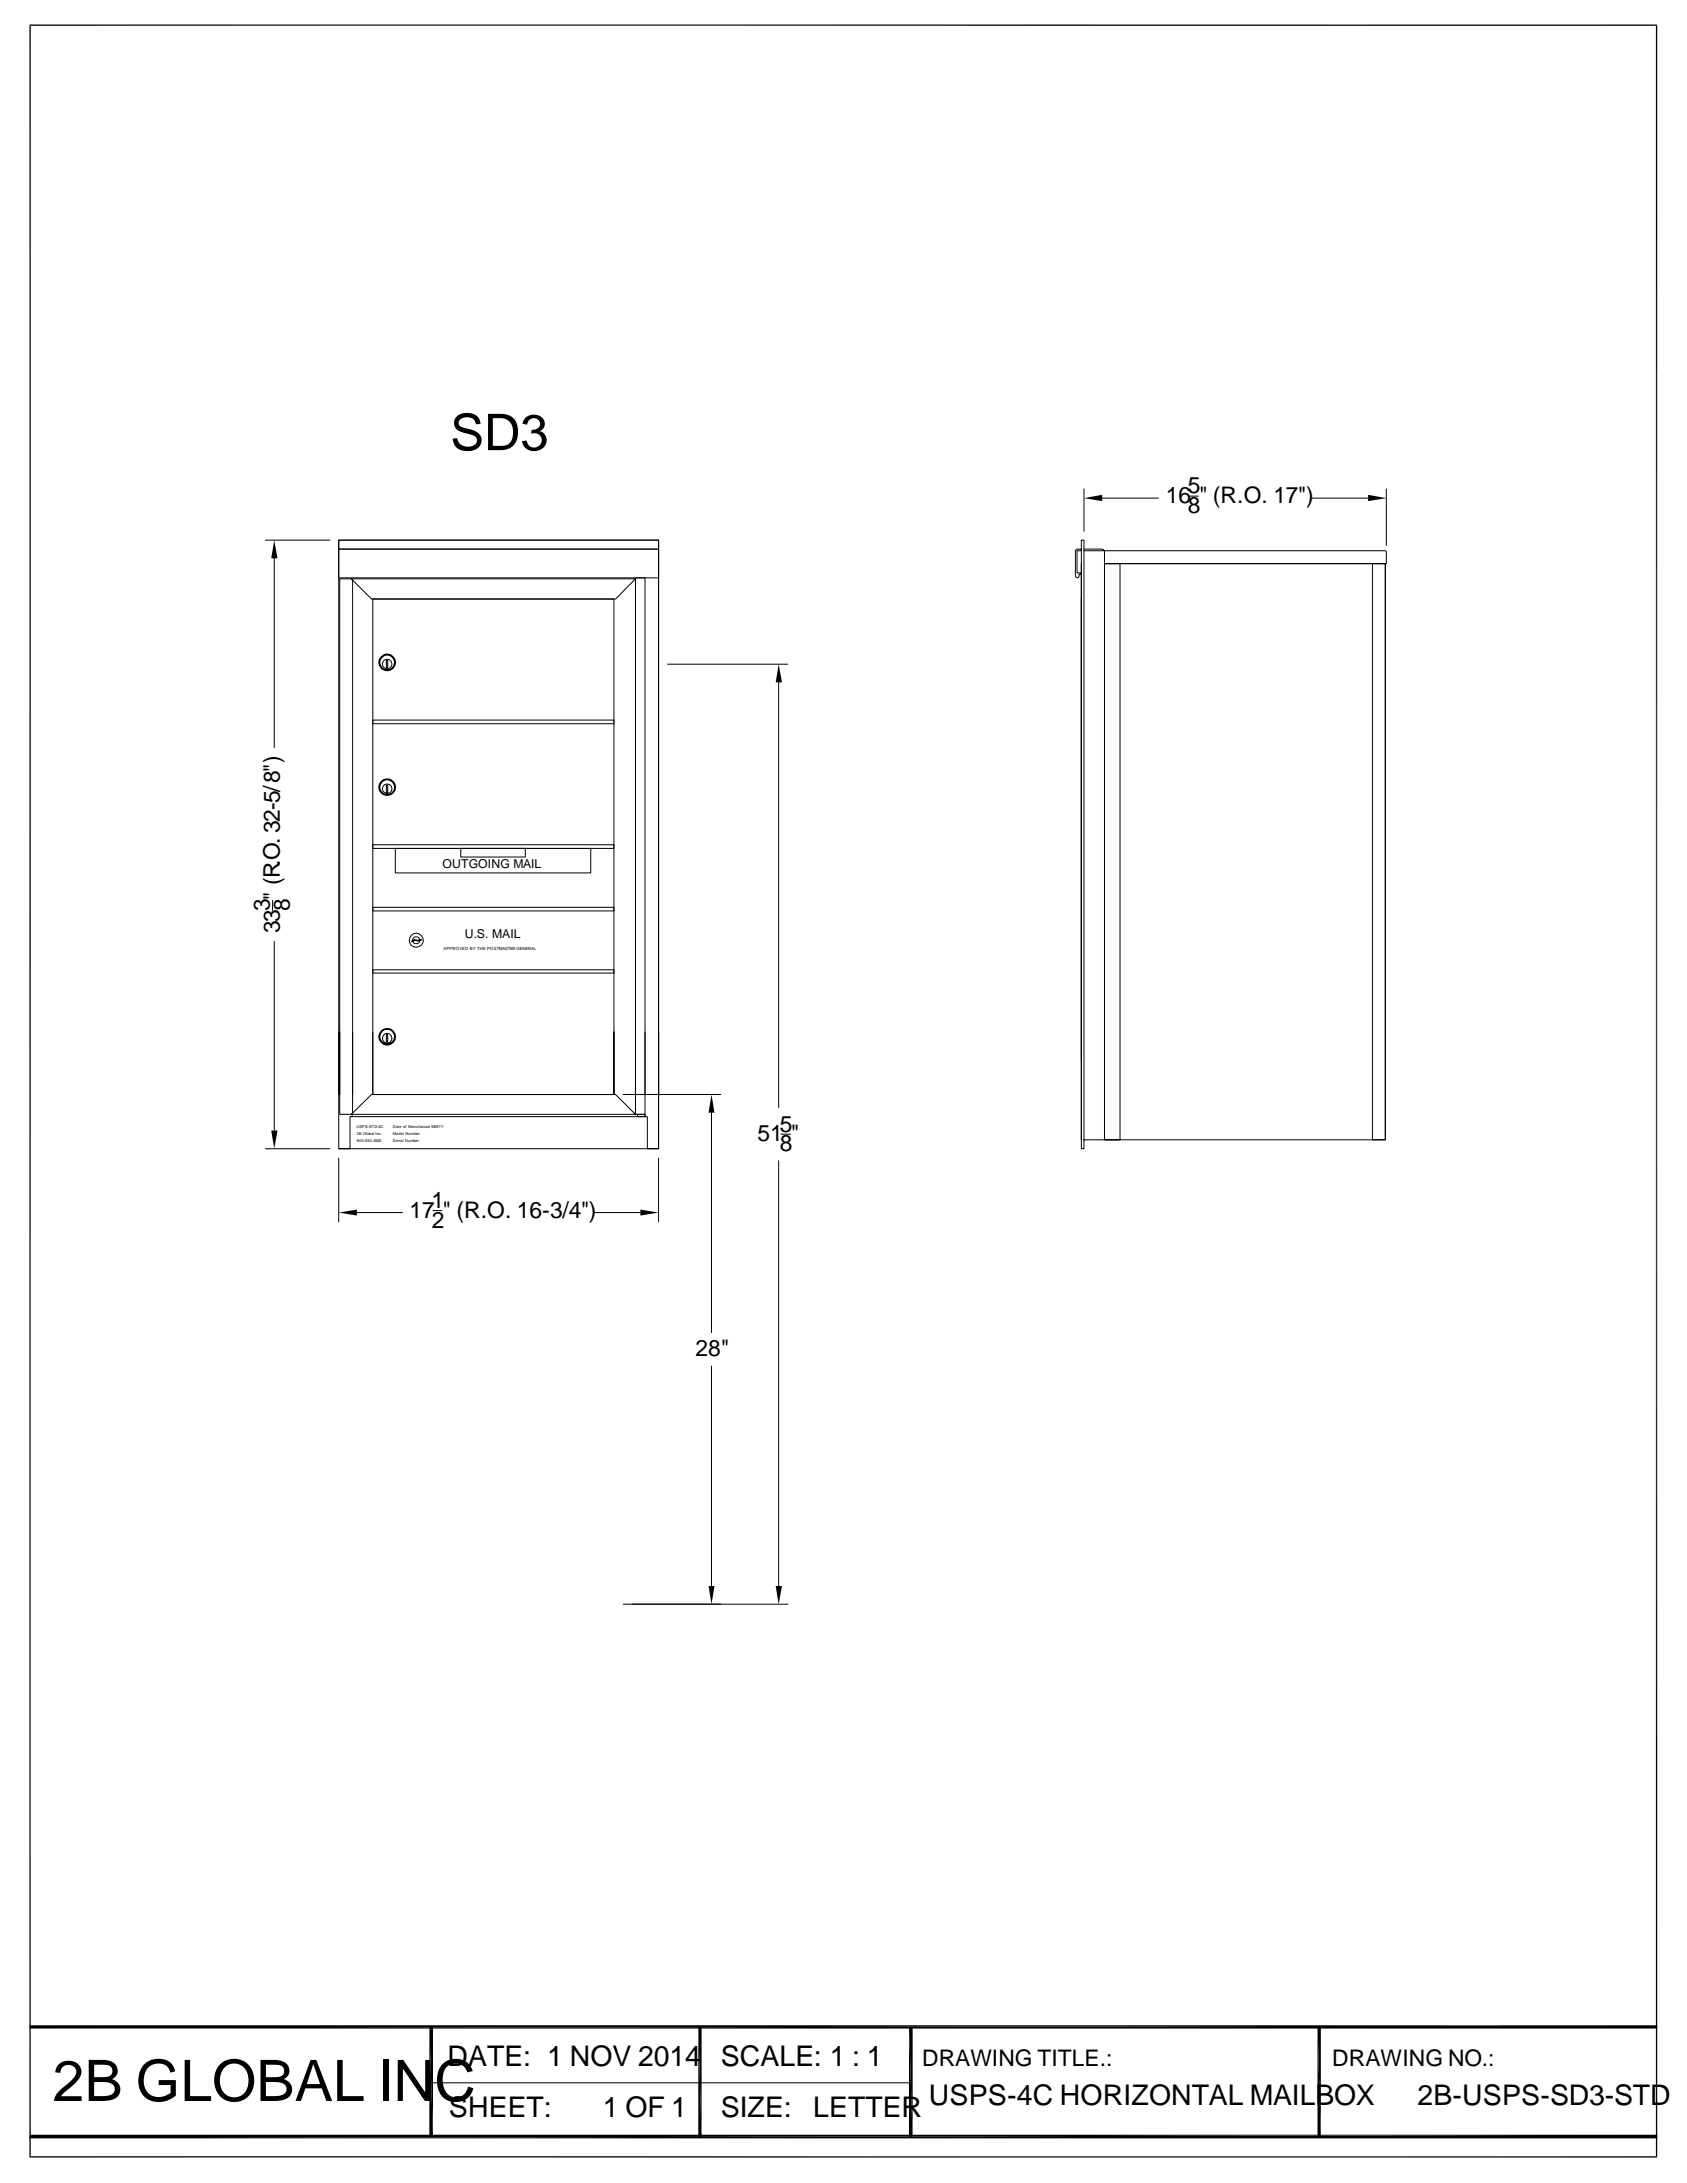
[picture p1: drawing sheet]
<svg xmlns="http://www.w3.org/2000/svg" width="216mm" height="279mm" viewBox="0 0 216 279" stroke-linecap="round" stroke-linejoin="round" font-family="sans-serif">
<defs><g id="words">
<text font-size="7.3" x="6.7" y="268.9">2B GLOBAL INC</text>
<text font-size="6.5" x="57.6" y="57.6">SD3</text>
<g font-size="3.6">
<text x="57.3" y="264.4">DATE: 1 NOV 2014</text>
<text x="92.2" y="264.4">SCALE: 1 : 1</text>
<text x="118.9" y="269.4">USPS-4C HORIZONTAL MAILBOX</text>
<text x="181.4" y="269.4">2B-USPS-SD3-STD</text>
<text x="57.4" y="271">SHEET:</text>
<text x="77.2" y="271">1 OF 1</text>
<text x="92.2" y="271">SIZE:</text>
<text x="104.1" y="270.9">LETTER</text>
</g>
<g font-size="2.9">
<text x="149.2" y="64.4">16 &quot; (R.O. 17&quot;)</text>
<text x="152" y="63.2">5</text>
<text x="152" y="65.7">8</text>
<text x="34.5" y="116.6" transform="rotate(-90 34.5 116.6)">3</text>
<text x="35.8" y="119.5" transform="rotate(-90 35.8 119.5)">33 &quot; (R.O. 32-5/8&quot;)</text>
<text x="37.1" y="116.6" transform="rotate(-90 37.1 116.6)">8</text>
<text x="96.9" y="146.1">51 &quot;</text>
<text x="99.8" y="144.8">5</text>
<text x="99.8" y="147.4">8</text>
<text x="52.4" y="155.9">17 &quot; (R.O. 16-3/4&quot;)</text>
<text x="55.2" y="154.6">1</text>
<text x="55.2" y="157.1">2</text>
<text x="89" y="173.6">28&quot;</text>
<text x="118" y="264.4">DRAWING TITLE.:</text>
<text x="170.5" y="264.4">DRAWING NO.:</text>
</g>
<g font-size="1.6">
<text x="56.6" y="111.1">OUTGOING MAIL</text>
<text x="59.5" y="120.1">U.S. MAIL</text>
</g>
<g font-size=".5">
<text x="56.8" y="121.6">APPROVED BY THE POSTMASTER GENERAL</text>
<text x="45.6" y="144.3">USPS-STD-4C</text>
<text x="45.7" y="145.2">2B Global Inc.</text>
<text x="45.7" y="146.1">800.650.2606</text>
<text x="50.3" y="144.3">Date of Manufacture: MM/YY</text>
<text x="50.3" y="145.2">Model Number:</text>
<text x="50.3" y="146.1">Serial Number:</text>
</g>
</g></defs>
<g fill="none" stroke="#000" stroke-width=".13">
<path d="M34 69.1h8.2M35.1 71.5v24.2M43.3 70.3h41v3.7h-41zM43.3 69.1h41v1.2h-41zM45 74.1l.1 .2v65.8M45 74.1h-1.5v66M45 74.1h36.3l-2.5 2.6h-31.3zM84.3 69.1v71v-71h-41v71M137.7 70.4l.1-.1h.6v.2h-.6v2.8h.6v.2h-.3l-.1 .4-.1 .1-.3-.3v-3.2zM138.4 69.1h.3v77.9h-.3zM138.4 72.1v73.8M138.7 62.6v5.4"/>
<path d="M138.7 70.3h2.5l.2 .2v1.6h36v-1.5l-.1-.1h-38.6M141.1 63.8h7.2M141.4 72.1h1.9v73.8h-1.9zM141.4 72.1h35.9v73.8h-38.6M152.1 63.5h1.3M167.9 63.8h7.2M175.6 72.1h1.7v73.8h-1.7zM177.4 62.6v7.2M47.7 92.2h30.9v.4h-30.9zM49.4 84.5h.2v.9h-.2zM85.4 85h15.4M99.7 87.3v54.5"/>
<path d="M34.9 115.2v1.3M47.7 116.1h30.9v.5h-30.9zM47.7 108.1h30.9v.5h-30.9zM49.4 100.5h.2v.9h-.2zM50.6 108.6h25v3.1h-25zM59 108.6h8.2v1.1h-8.2zM35.1 120.5v24.2M43.4 132.1v14.9h40.9v-14.9v14.9h-1.5v-4.1h-.3M43.5 132.1v10.5h1.5l.1-.1v-10.4M47.7 124.1h30.9v.4h-30.9zM47.7 132.1v8h30.9M49.4 132.4h.2v.9h-.2z"/>
<path d="M52.7 120.4l.3-.1 .5 .1 .4-.2v.1l-.4 .1h-.5l-.2 .1zM53.7 120.3a.47 .47 0 0 0-.5-.4 .47 .47 0 0 0-.4 .5M53.7 120.4l-.1 .2a.46 .46 0 0 1-.8-.1M78.6 132.1v8v-63.4h-30.9v63.4M81.3 132.1v10.5h1.2M82.5 132.1v10.5M34 147h8.2M43.3 148.2v8.2M45 142.6l2.5-2.5h31.3l2.5 2.5zM45.1 142.6v.3h-.3v4.1h-1.4M45.7 155.2h5.8M55.4 154.9h1.2"/>
<path d="M76.1 155.2h5.9M79.8 140.1h12.4M81.3 140.1v-66.1h1.2v66.1M81.6 142.6h.9v.3h-.9zM82.5 142.6v.3h-37.4M84.3 148.2v8.2M91.1 142.4v28.2M99.7 148.6v54.4M99.9 145.2h1.3M91.1 174.8v28.2M100.8 205.3h-21M55.2 266.6h61.3"/>
<circle cx="49.6" cy="85" r=".62"/>
<circle cx="49.6" cy="84.8" r="1.08"/>
<circle cx="49.6" cy="84.8" r=".95"/>
<circle cx="49.6" cy="100.9" r=".62"/>
<circle cx="49.6" cy="100.7" r=".95"/>
<circle cx="49.6" cy="100.7" r="1.08"/>
<circle cx="49.5" cy="132.9" r=".63"/>
<circle cx="49.6" cy="132.7" r=".95"/>
<circle cx="49.6" cy="132.7" r="1.07"/>
<circle cx="53.3" cy="120.4" r=".91"/>
</g>
<g fill="#000">
<path d="M35.1 69.1l.4 2.4h-.8zM138.7 63.8l2.4-.5v.8zM175.1 63.3l2.3 .5-2.3 .3zM99.7 85l.4 2.3h-.8zM34.7 144.7h.8l-.4 2.3zM43.3 155.2l2.4-.4v.8zM82 154.8l2.3 .4-2.3 .4zM91.1 140.1l.3 2.3h-.7zM90.7 203h.7l-.3 2.3zM99.3 203h.8l-.4 2.3zM54.9 259.4l.5 14.1h-.5zM54.9 259.4h.5v14.1z"/>
<path d="M116.3 259.4l.5 14.1h-.5zM116.3 259.4h.5v14.1zM3.8 273.7l208.3-.5v.5zM3.8 273.2h208.3l-208.3 .5z"/>
</g>
<path d="M3.8 3.2h208.3M3.9 3.1v273M212 3.1v273M3.8 276.1h208.3" fill="none" stroke="#000" stroke-width=".17"/>
<path d="M3.8 259.4h208.3M89.6 259.4v14.1M168.8 259.4v14.1" fill="none" stroke="#000" stroke-width=".42"/>
<use href="#words"/>
</svg>
